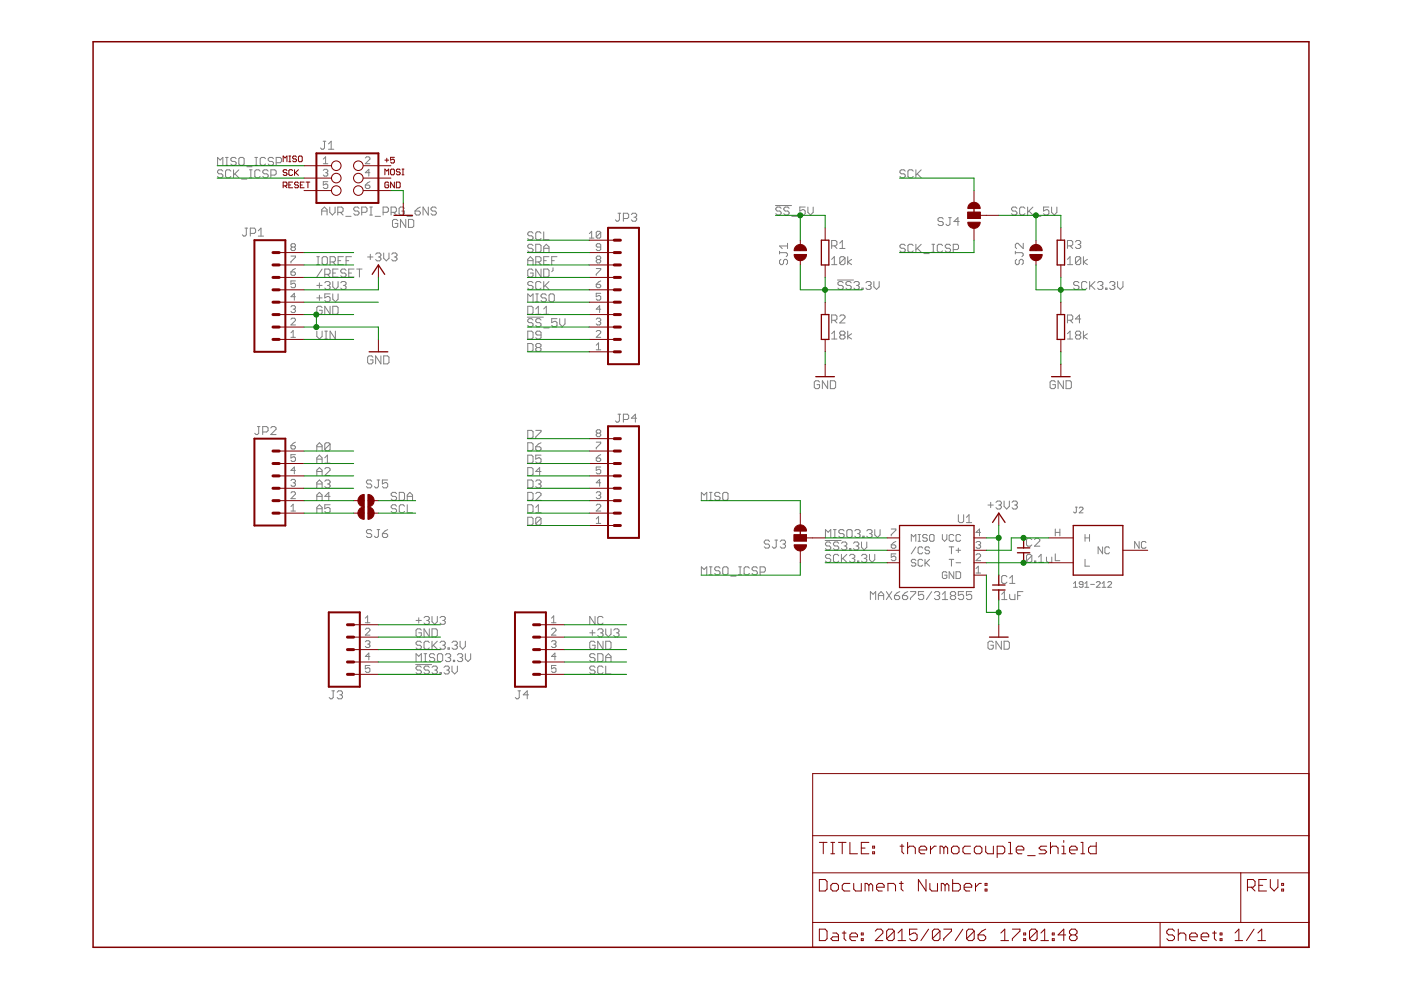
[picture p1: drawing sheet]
<svg xmlns="http://www.w3.org/2000/svg" width="297mm" height="210mm" viewBox="0 0 297 210" stroke-linecap="round" stroke-linejoin="round" font-family="sans-serif">
<g fill="none" stroke="#808080" stroke-width=".21">
<path d="M46.1 35.1v-1.7l.6 .5 .6-.5v1.7M47.3 36.3l-.3-.3h-.6l-.3 .3v.3l.3 .3h.6l.3 .2v.3l-.3 .3h-.6l-.3-.3M47.8 35.1h.6M47.8 33.4h.6M48.1 33.4v1.7M48.9 36.3l-.3-.3h-.5l-.3 .3v1.1l.3 .3h.5l.3-.3M49.5 36v1.7M49.8 36.9l.8 .8M50.1 33.7l-.3-.3h-.6l-.3 .3v.2l.3 .3h.6l.3 .3v.3l-.3 .3h-.6l-.3-.3M50.6 33.7l.3-.3h.6l.3 .3v1.1l-.3 .3h-.6l-.3-.3zM50.6 36l-1.1 1.1M51.2 38h1.1"/>
<path d="M52.3 35.3h1.2M52.9 36h.6M52.9 37.7h.6M53.2 36v1.7M54 35.1h.6M54 33.4h.6M54.3 33.4v1.7M55.1 36.3l-.2-.3h-.6l-.3 .3v1.1l.3 .3h.6l.2-.3M56.3 33.7l-.3-.3h-.6l-.2 .3v1.1l.2 .3h.6l.3-.3M56.9 36.3l-.3-.3h-.6l-.3 .3v.3l.3 .3h.6l.3 .2v.3l-.3 .3h-.6l-.3-.3M57.4 37.1h.9l.3-.2v-.6l-.3-.3h-.9v1.7M58 33.7l-.3-.3h-.6l-.2 .3v.2l.2 .3h.6l.3 .3v.3l-.3 .3h-.6l-.2-.3"/>
<path d="M58.6 34.5h.8l.3-.3v-.5l-.3-.3h-.8v1.7M68.5 30h.6M68.5 33.7l.5-.4v1.4M68.5 34.7h1M68.5 36.1l.3-.2h.5l.2 .2-.2 .5M68.8 30v1.4l-.3 .2h-.3l-.2-.2M69 36.6h.3M69.3 36.6l.2 .3v.2l-.2 .2h-.5l-.3-.2M69.5 38.5h-1v.7l.5-.2 .5 .2v.5l-.2 .3h-.5l-.3-.3M69.6 31.6h1.2M69.6 30.5l.6-.5v1.6M77.5 33.5l.2-.2h.5l.2 .2v.2l-.9 1h.9"/>
<path d="M77.5 39.2h.7l.2 .3v.2l-.2 .3h-.5l-.2-.3zM78.4 36.6h-.9l.7-.7v1.4M78.4 38.5l-.9 .7M191.9 36.3l-.2-.3h-.6l-.3 .3v.3l.3 .3h.6l.2 .2v.3l-.2 .3h-.6l-.3-.3M193.6 36.3l-.3-.3h-.5l-.3 .3v1.1l.3 .3h.5l.3-.3M194.2 36v1.7M194.5 36.9l.8 .8M195.3 36l-1.1 1.1M52 48.4h.5M52.2 48.4v1.4l-.2 .3h-.3l-.3-.3M53.1 49.5h.8l.3-.3v-.6l-.3-.2h-.8v1.7M54.8 50.1h1.1"/>
<path d="M54.8 48.9l.5-.5v1.7M61.7 54.3h.9v.2l-.9 1v.3M61.7 57.7h.7l.2 .2v.2l-.2 .3h-.5l-.2-.3zM61.9 52.4l-.2-.2 .2-.5h.5l.2 .2-.2 .5M61.9 52.4l-.2 .2 .2 .5h.5l.2-.2-.2-.5M61.9 52.4h.5M62.6 59.6h-.9v.7l.5-.3h.2l.2 .3v.5l-.2 .2h-.5l-.2-.2M62.6 56.9l-.4 .3-.5 .5M67.2 56.1h.5M67.2 54.4h.5M67.4 54.4v1.7M67.7 60v1.1"/>
<path d="M68.2 45.6v-1.2l.6-.5 .5 .5v1.2M68.2 44.7h1.1M68.3 54.7l.3-.3h.5l.3 .3v1.1l-.3 .3h-.5l-.3-.3zM68.3 57l-1.1 1.7M68.9 58.2h.8l.3-.3v-.6l-.3-.3h-.8v1.7M68.9 60l.2-.3h.6l.3 .3v.2l-.3 .3M69.4 58.2l.6 .5M69.9 43.9v1.1l.6 .6 .5-.6v-1.1M70 55.5h.8l.3-.2v-.6l-.3-.3h-.8v1.7M70.6 59.7v1.1l.5 .6 .6-.6v-1.1M70.6 57.9h.5M70.6 55.5l.5 .6"/>
<path d="M71.6 45h.8l.3-.3v-.5l-.3-.3h-.8v1.7M71.7 55.3h.5M71.7 57h-1.1v1.7h1.1M72.2 45l.5 .6M72.2 60l.3-.3h.6l.3 .3v.2l-.3 .3M72.8 54.4h-1.1v1.7h1.1M73.3 45.9h1.1M73.4 55.3h.5M73.4 57.3l-.3-.3h-.6l-.3 .3v.3l.3 .3h.6l.3 .3v.3l-.3 .2h-.6l-.3-.2M73.9 57.9h.6M74.5 54.4h-1.1v1.7M75.1 57h-1.2v1.7h1.2"/>
<path d="M75.6 57h1.2M76.1 44.2l-.3-.3h-.5l-.3 .3v.2l.3 .3h.5l.3 .3v.3l-.3 .3h-.5l-.3-.3M76.2 57v1.7M76.7 45h.8l.3-.3v-.5l-.3-.3h-.8v1.7M77.9 54.5h1.2M78.4 43.9h.6M78.4 45.6h.6M78.5 53.9v1.1M78.7 43.9v1.7M79.5 45.9h1.2M79.6 53.9l.3-.3h.6l.3 .3v.3l-.3 .3M80.2 54.5h.3"/>
<path d="M80.5 54.5l.3 .3v.2l-.3 .3h-.6l-.3-.3M81.2 45h.8l.3-.3v-.5l-.3-.3h-.8v1.7M81.4 53.6v1.2l.5 .5 .6-.5v-1.2M82.9 45h.9l.2-.3v-.5l-.2-.3h-.9v1.7M83 53.9l.3-.3h.6l.3 .3v.3l-.3 .3M83.5 45l.5 .6M83.6 54.5h.3M83.9 54.5l.3 .3v.2l-.3 .3h-.6l-.3-.3M84.3 46.8l-.2-.3h-.6l-.3 .3v1.1l.3 .3h.6l.2-.3v-.5h-.5M85.7 44.2l-.2-.3h-.6l-.3 .3v1.1l.3 .3h.6l.2-.3v-.6h-.5M86 46.5v1.7l-1.1-1.7v1.7M86.3 45.9h1.1"/>
<path d="M86.6 46.5h.8l.3 .3v1.1l-.3 .3h-.8zM88 44.7h.8l.3 .3v.3l-.3 .3h-.5l-.3-.3zM89.1 43.9l-.5 .3-.6 .5M90.8 43.9v1.7l-1.1-1.7v1.7M92.5 44.2l-.3-.3h-.5l-.3 .3v.2l.3 .3h.5l.3 .3v.3l-.3 .3h-.5l-.3-.3M111.9 55.3h1.1M111.9 56.1v-1.1l.5-.6 .6 .6v1.1M113 57.3l-.3-.3h-.5l-.3 .3v1.2l.3 .2h.5l.3-.2v-.6h-.6M113 49.4l-.3-.3h-.5l-.3 .3v.3l.3 .3h.5l.3 .3v.3l-.3 .2h-.5l-.3-.2M113 52.1l-.3-.3h-.5l-.3 .3v.2l.3 .3h.5l.3 .3v.3l-.3 .3h-.5l-.3-.3M113 60l-.3-.3h-.5l-.3 .3v.2l.3 .3h.5l.3 .3v.3l-.3 .3h-.5l-.3-.3M113.6 55.5h.8l.3-.2v-.6l-.3-.3h-.8v1.7"/>
<path d="M113.6 51.8h.8l.3 .3v1.1l-.3 .3h-.8zM114.1 55.5l.6 .6M114.7 49.4l-.3-.3h-.5l-.3 .3v1.2l.3 .2h.5l.3-.2M114.7 57v1.7l-1.1-1.7v1.7M114.7 60l-.3-.3h-.5l-.3 .3v1.1l.3 .3h.5l.3-.3M115.3 55.3h.5M115.3 57h.8l.3 .3v1.2l-.3 .2h-.8zM115.3 49.1v1.7h1.1M115.3 53.5v-1.2l.5-.5 .6 .5v1.2M115.3 59.7v1.7M115.3 52.6h1.1M116.4 54.4h-1.1v1.7h1.1"/>
<path d="M116.4 59.7l-1.1 1.1M117 55.3h.5M117.2 56.8v.5l-.2 .3M118.1 54.4h-1.1v1.7M125 49.5l.4-.5v1.5M125 50.5h.9M126.4 56.9h1v.3l-1 .9v.3M126.6 55l-.2-.2 .2-.5h.5l.3 .2-.3 .5M126.6 55l-.2 .3 .2 .5h.5l.3-.3-.3-.5M126.6 55h.5M127.4 52.4h-.8l-.2-.2 .2-.5h.5l.3 .2v1l-.3 .2h-.5l-.2-.2M127.4 49.3v.9l-.3 .3h-.5l-.2-.3"/>
<path d="M127.4 49.3l-.3-.3h-.5l-.2 .3v.9M127.4 59.6l-1 .7M127.4 49.3l-1 .9M131 45.2h.6M131.3 45.2v1.4l-.3 .3h-.2l-.3-.3M132.2 46.3h.8l.3-.2v-.6l-.3-.3h-.8v1.7M133.9 45.5l.2-.3h.6l.3 .3v.3l-.3 .3M134.4 46.1h.3M134.7 46.1l.3 .2v.3l-.3 .3h-.6l-.2-.3M164.4 43.6h3.4M165.3 53.3v.5M165.3 53.6h1.4l.3 .2v.3l-.3 .3"/>
<path d="M165.6 55l-.3 .3v.5l.3 .3h.2l.3-.3v-.5l.3-.3h.3l.3 .3v.5l-.3 .3M165.6 44.2l-.3-.3h-.5l-.3 .3v.2l.3 .3h.5l.3 .3v.3l-.3 .3h-.5l-.3-.3M167 52.2h-1.7l.5 .5M167 51.6v1.1M167.3 44.2l-.3-.3h-.5l-.3 .3v.2l.3 .3h.5l.3 .3v.3l-.3 .3h-.5l-.3-.3M167.9 45.9h1.1M170.7 43.9h-1.1v.8l.8-.3 .3 .3v.6l-.3 .3h-.5l-.3-.3M171.3 43.9v1.1l.5 .6 .6-.6v-1.1M176.3 55l.6-.6v1.7M176.3 56.1h1.1M176.3 52.1h.9l.2-.3v-.5l-.2-.3h-.9v1.7M176.9 52.1l.5 .6"/>
<path d="M177.6 59.4h3.4M178 51.6l.6-.6v1.7M178 52.7h1.2M178.8 60l-.3-.3h-.6l-.2 .3v.2l.2 .3h.6l.3 .3v.3l-.3 .3h-.6l-.2-.3M179.2 54.7v1.1l-.3 .3h-.6l-.3-.3M179.2 54.7l-.3-.3h-.6l-.3 .3v1.1M179.2 54.7l-1.2 1.1M179.7 54.4v1.7M180.5 60l-.3-.3h-.6l-.2 .3v.2l.2 .3h.6l.3 .3v.3l-.3 .3h-.6l-.2-.3M180.6 55l-.9 .5 .9 .6M181 60l.3-.3h.6l.3 .3v.2l-.3 .3M183.6 60l.3-.3h.5l.3 .3v.2l-.3 .3"/>
<path d="M185.3 59.7v1.1l.6 .6 .5-.6v-1.1M191.9 52.1l-.2-.3h-.6l-.3 .3v.2l.3 .3h.6l.2 .3v.3l-.2 .3h-.6l-.3-.3M193.6 52.1l-.3-.3h-.5l-.3 .3v1.1l.3 .3h.5l.3-.3M194.2 51.8v1.7M194.5 52.6l.8 .9M195.3 51.8l-1.1 1.1M195.9 53.8h1.1M197.6 51.8h.5M197.6 53.5h.5M197.9 51.8v1.7M199.8 52.1l-.2-.3h-.6l-.3 .3v1.1l.3 .3h.6l.2-.3M200 46.4l-.3-.3h-.6l-.2 .3v.3l.2 .3h.6l.3 .3v.2l-.3 .3h-.6l-.2-.3"/>
<path d="M201.1 46.1h.6M201.4 46.1v1.4l-.3 .3h-.3l-.2-.3M201.5 52.1l-.2-.3h-.6l-.3 .3v.2l.3 .3h.6l.2 .3v.3l-.2 .3h-.6l-.3-.3M202.1 52.9h.9l.2-.3v-.5l-.2-.3h-.9v1.7M203.4 47h-1.1l.8-.9v1.7M215.3 53.6h1.4l.2 .2v.3l-.2 .3M215.3 53.3v.5M215.5 55l-.2 .3v.5l.2 .3h.3l.3-.3v-.5l.3-.3h.3l.2 .3v.5l-.2 .3M215.6 44.2l-.3-.3h-.5l-.3 .3v.2l.3 .3h.5l.3 .3v.3l-.3 .3h-.5l-.3-.3M216.9 51.6v1.1l-1.1-1.1h-.3l-.2 .3v.5l.2 .3M217.3 44.2l-.3-.3h-.5l-.3 .3v1.1l.3 .3h.5l.3-.3M217.9 43.9v1.7"/>
<path d="M218.2 44.7l.8 .9M219 43.9l-1.1 1.1M219.6 45.9h1.1M222.4 43.9h-1.1v.8l.5-.3h.3l.3 .3v.6l-.3 .3h-.6l-.2-.3M223 43.9v1.1l.5 .6 .6-.6v-1.1M226.3 56.1h1.1M226.3 55l.6-.6v1.7M226.3 52.1h.9l.2-.3v-.5l-.2-.3h-.9v1.7M226.9 52.1l.5 .6M228 51.3l.3-.3h.6l.2 .3v.3l-.2 .2M228.6 51.8h.3M228.8 60l-.3-.3h-.6l-.3 .3v.2l.3 .3h.6l.3 .3v.3l-.3 .3h-.6l-.3-.3"/>
<path d="M228.9 51.8l.2 .3v.3l-.2 .3h-.6l-.3-.3M229.1 54.7l-.2-.3h-.6l-.3 .3v1.1M229.1 54.7v1.1l-.2 .3h-.6l-.3-.3M229.1 54.7l-1.1 1.1M229.7 54.4v1.7M230.4 60l-.2-.3h-.6l-.3 .3v1.1l.3 .3h.6l.2-.3M230.6 55l-.9 .5 .9 .6M231 59.7v1.7M232.1 59.7l-1.1 1.1M232.7 60l.3-.3h.6l.2 .3v.2l-.2 .3M235.3 60l.2-.3h.6l.3 .3v.2l-.3 .3M236.9 59.7v1.1l.6 .6 .6-.6v-1.1"/>
<path d="M61.7 70.6l.5-.5v1.4M61.7 71.5h.9M61.7 67.7l.2-.2h.5l.2 .2v.2l-.9 1h.9M61.7 65.1l.2-.3h.5l.2 .3-.2 .5M62.2 65.6h.2M62.4 65.6l.2 .2-.2 .5h-.5l-.2-.3M62.6 62.9h-.9l.7-.7v1.4M67.2 70.2v1.1l.5 .6 .6-.6v-1.1M67.2 60.5h1.1M67.2 63.2h1.1M67.7 62.6v1.1M68.3 65.2l-.3-.3h-.6l-.2 .3v1.1l.2 .3h.6l.3-.3v-.5h-.6"/>
<path d="M68.9 71.9h.5M68.9 70.2h.5M69.1 70.2v1.7M69.4 60.5h.3M69.7 60.5l.3 .3v.3l-.3 .3h-.6l-.2-.3M70 62.3h-1.1v.9l.5-.3h.3l.3 .3v.5l-.3 .3h-.6l-.2-.3M70 64.9v1.7l-1.1-1.7v1.7M70.6 62.3v1.1l.5 .6 .6-.6v-1.1M70.6 64.9h.8l.3 .3v1.1l-.3 .3h-.8zM71.1 70.2v1.7l-1.1-1.7v1.7M72.8 60.5h.3M73.1 60.5l.3 .3v.3l-.3 .3h-.6l-.3-.3"/>
<path d="M79.1 75.7l-.3-.2h-.6l-.3 .2v1.2l.3 .3h.6l.3-.3v-.6h-.6M80.8 75.5v1.7l-1.2-1.7v1.7M81.4 75.5h.8l.3 .2v1.2l-.3 .3h-.8zM111.8 67.2h3.4M111.9 70.2h.8l.3 .3v1.1l-.3 .3h-.8zM111.9 64.9h.8l.3 .3v1.1l-.3 .3h-.8zM111.9 64v-1.7l.5 .6 .6-.6v1.7M111.9 72.8h.8l.3 .3v1.1l-.3 .3h-.8zM113 67.9l-.3-.3h-.5l-.3 .3v.2l.3 .3h.5l.3 .3v.3l-.3 .3h-.5l-.3-.3M113.6 66.6h1.1M113.6 65.5l.5-.6v1.7M113.6 64h.5"/>
<path d="M113.6 62.3h.5M113.9 73.7l-.3-.3v-.3l.3-.3h.5l.3 .3v.3l-.3 .3M113.9 73.7l-.3 .3v.2l.3 .3h.5l.3-.3v-.2l-.3-.3M113.9 73.7h.5M113.9 62.3v1.7M114.7 71h-.8l-.3-.2v-.3l.3-.3h.5l.3 .3v1.1l-.3 .3h-.5l-.3-.3M114.7 67.9l-.3-.3h-.5l-.3 .3v.2l.3 .3h.5l.3 .3v.3l-.3 .3h-.5l-.3-.3M115.3 66.6h1.1M115.3 65.5l.5-.6v1.7M115.3 69.5h1.1M115.6 60.5l.8 .9M115.8 62.6l-.2-.3h-.6l-.3 .3v.3l.3 .3h.6l.2 .2v.3l-.2 .3h-.6l-.3-.3"/>
<path d="M116.7 62.3h.5l.3 .3v1.1l-.3 .3h-.5l-.3-.3v-1.1zM118.1 67.6h-1.1v.8l.5-.3h.3l.3 .3v.6l-.3 .3h-.6l-.2-.3M118.7 67.6v1.1l.5 .6 .6-.6v-1.1M126.4 70.3l.2-.2h.5l.3 .2v.3l-1 .9h1M126.4 67.7l.2-.2h.5l.3 .2v.2l-.3 .3M126.4 60.3h.7l.3 .5-.3 .2h-.5l-.2-.2zM126.4 73.2l.5-.5v1.5M126.4 74.2h1M126.9 68.2h.2M127.1 68.2l.3 .2v.3l-.3 .2h-.5l-.2-.2M127.4 65.6h-1l.7-.8v1.5M127.4 62.2h-1v.7l.5-.2 .5 .2v.5l-.3 .2h-.5l-.2-.2"/>
<path d="M176.3 70.8l.6-.6v1.7M176.3 71.9h1.1M176.3 67.9h.9l.2-.3v-.5l-.2-.3h-.9v1.7M176.9 67.9l.5 .6M178 67.1l.3-.3h.6l.3 .3v.3l-1.2 1.1h1.2M178.3 71l-.3-.2v-.3l.3-.3h.6l.3 .3v.3l-.3 .2M178.3 71l-.3 .3v.3l.3 .3h.6l.3-.3v-.3l-.3-.3M178.3 71h.6M179.7 70.2v1.7M180.6 70.8l-.9 .5 .9 .6M181.6 60.5h.3M181.9 60.5l.3 .3v.3l-.3 .3h-.6l-.3-.3"/>
<path d="M182.7 61.1h.3v.3h-.3zM184.1 60.5h.3M184.4 60.5l.3 .3v.3l-.3 .3h-.5l-.3-.3M226.3 71.9h1.1M226.3 70.8l.6-.6v1.7M226.3 67.9h.9l.2-.3v-.5l-.2-.3h-.9v1.7M226.9 67.9l.5 .6M228.3 71l-.3-.2v-.3l.3-.3h.6l.2 .3v.3l-.2 .2M228.3 71l-.3 .3v.3l.3 .3h.6l.2-.3v-.3l-.2-.3M228.3 71h.6M229.1 67.6h-1.1l.9-.8v1.7M229.7 70.2v1.7"/>
<path d="M230.6 70.8l-.9 .5 .9 .6M231.3 60.5l.8 .9M233.3 60.5h.3M233.6 60.5l.2 .3v.3l-.2 .3h-.6l-.3-.3M234.4 61.1h.3v.3h-.3zM235.8 60.5h.3M236.1 60.5l.3 .3v.3l-.3 .3h-.6l-.2-.3M54.6 90.4h.5M54.8 90.4v1.5l-.2 .2h-.3l-.3-.2M55.7 91.6h.8l.3-.3v-.6l-.3-.3h-.8v1.7M57.4 90.7l.3-.3h.5l.3 .3v.3l-1.1 1.1h1.1M61.7 94.5h.7l.2 .5-.2 .2h-.5l-.2-.2z"/>
<path d="M62.6 96.4h-.9v.7l.5-.2h.2l.2 .2v.5l-.2 .2h-.5l-.2-.2M62.6 99.7h-.9l.7-.7v1.5M62.6 93.7l-.9 .8M67.2 95.6v-1.2l.5-.5 .6 .5v1.2M67.2 98.2v-1.1l.5-.6 .6 .6v1.1M67.2 94.7h1.1M67.2 97.3h1.1M67.2 100h1.1M68.9 99.4l.2-.3h.6l.3 .3v.3l-1.1 1.1h1.1M68.9 97.1l.5-.6v1.7M68.9 98.2h1.1M70 94.1l-.3-.2h-.6l-.2 .2v1.2"/>
<path d="M70 94.1v1.2l-.3 .3h-.6l-.2-.3M70 94.1l-1.1 1.2M111.9 93.9h.8l.3 .2v1.2l-.3 .3h-.8zM111.9 96.5h.8l.3 .3v1.1l-.3 .3h-.8zM111.9 99.1h.8l.3 .3v1.1l-.3 .3h-.8zM111.9 91.2h.8l.3 .3v1.1l-.3 .3h-.8zM113.6 94.7h.8l.3 .3v.3l-.3 .3h-.5l-.3-.3zM113.6 91.2h1.1v.3l-1.1 1.1v.3M114.7 96.5h-1.1v.8l.5-.2h.3l.3 .2v.6l-.3 .3h-.5l-.3-.3M114.7 100h-1.1l.8-.9v1.7M114.7 93.9l-.6 .2-.5 .6M126.4 97.1h.7l.3 .2v.3l-.3 .2h-.5l-.2-.2z"/>
<path d="M126.4 93.7h1v.3l-1 1v.2M126.6 91.8l-.2-.2 .2-.5h.5l.3 .3-.3 .4M126.6 91.8l-.2 .3 .2 .5h.5l.3-.3-.3-.5M126.6 91.8h.5M127.4 99h-1v.7l.5-.2 .5 .2v.5l-.3 .3h-.5l-.2-.3M127.4 96.4l-1 .7M131 87.8h.6M131.3 87.8v1.4l-.3 .3h-.2l-.3-.3M132.2 88.9h.8l.3-.2v-.6l-.3-.3h-.8v1.7M135 88.7h-1.1l.8-.9v1.7M173.8 81l-.3-.3h-.6l-.3 .3v1.1l.3 .3h.6l.3-.3v-.5h-.6M175.5 80.7v1.7l-1.1-1.7v1.7"/>
<path d="M176.1 80.7h.8l.3 .3v1.1l-.3 .3h-.8zM223.8 81l-.3-.3h-.6l-.3 .3v1.1l.3 .3h.6l.3-.3v-.5h-.6M225.5 80.7v1.7l-1.2-1.7v1.7M226 80.7h.9l.2 .3v1.1l-.2 .3h-.9zM61.7 107.4l.5-.5v1.5M61.7 101.9l.2-.3h.5l.2 .3-.2 .5M61.7 104.5l.2-.2h.5l.2 .2v.3l-.9 .9h.9M61.7 108.4h.9M62.2 102.4h.2M62.4 102.4l.2 .2-.2 .5h-.5l-.2-.3M67.2 102.6h1.1M67.2 100.8v-1.1l.5-.6 .6 .6v1.1"/>
<path d="M67.2 103.4v-1.1l.5-.5 .6 .5v1.1M67.2 106.1v-1.1l.5-.6 .6 .6v1.1M67.2 108.7v-1.1l.5-.6 .6 .6v1.1M67.2 105.2h1.1M67.2 107.9h1.1M68.9 102l.2-.2h.6l.3 .2v.3l-.3 .3M69.4 102.6h.3M69.7 102.6l.3 .3v.3l-.3 .2h-.6l-.2-.2M70 107h-1.1v.9l.5-.3h.3l.3 .3v.5l-.3 .3h-.6l-.2-.3M70 105.2h-1.1l.8-.8v1.7M78.8 102l-.3-.2h-.5l-.3 .2v.3l.3 .3h.5l.3 .3v.3l-.3 .2h-.5l-.3-.2M78.8 112.6l-.3-.3h-.5l-.3 .3v.2l.3 .3h.5l.3 .3v.3l-.3 .3h-.5l-.3-.3"/>
<path d="M80 101.8h.5M80 112.3h.5M80.2 101.8v1.4l-.2 .2h-.3l-.3-.2M80.2 112.3v1.4l-.2 .3h-.3l-.3-.3M81.1 113.1h.8l.3 .3v.3l-.3 .3h-.5l-.3-.3zM82.2 101.8h-1.1v.8l.5-.3h.3l.3 .3v.6l-.3 .2h-.5l-.3-.2M82.2 112.3l-.6 .3-.5 .5M84.1 107.3l-.3-.3h-.6l-.3 .3v.3l.3 .3h.6l.3 .2v.3l-.3 .3h-.6l-.3-.3M84.1 104.7l-.3-.3h-.6l-.3 .3v.3l.3 .2h.6l.3 .3v.3l-.3 .3h-.6l-.3-.3M84.7 104.4h.8l.3 .3v1.1l-.3 .3h-.8zM85.8 107.3l-.3-.3h-.6l-.2 .3v1.1l.2 .3h.6l.3-.3M86.3 107v1.7h1.2"/>
<path d="M86.3 105.2h1.2M86.3 106.1v-1.1l.6-.6 .6 .6v1.1M111.9 107h.8l.3 .3v1.1l-.3 .3h-.8zM111.9 101.8h.8l.3 .2v1.2l-.3 .2h-.8zM111.9 104.4h.8l.3 .3v1.1l-.3 .3h-.8zM111.9 109.7h.8l.3 .2v1.2l-.3 .2h-.8zM113.6 108.7h1.1M113.6 102l.3-.2h.5l.3 .2v.3l-.3 .3M113.6 104.7l.3-.3h.5l.3 .3v.3l-1.1 1.1h1.1M113.6 107.6l.5-.6v1.7M114.1 102.6h.3M114.4 102.6l.3 .3v.3l-.3 .2h-.5l-.3-.2"/>
<path d="M114.7 109.9l-.3-.2h-.5l-.3 .2v1.2M114.7 109.9v1.2l-.3 .2h-.5l-.3-.2M114.7 109.9l-1.1 1.2M126.4 107.1l.2-.2h.5l.3 .2v.3l-1 1h1M126.4 104.5l.2-.2h.5l.3 .2-.3 .5M126.4 110l.5-.5v1.5M126.4 111h1M126.9 105h.2M127.1 105l.3 .2-.3 .5h-.5l-.2-.2M127.4 102.4h-1l.7-.8v1.5M148.7 106.1v-1.7l.6 .6 .5-.6v1.7M150.4 106.1h.6"/>
<path d="M150.4 104.4h.6M150.7 104.4v1.7M152.7 104.7l-.3-.3h-.6l-.3 .3v.3l.3 .2h.6l.3 .3v.3l-.3 .3h-.6l-.3-.3M153.2 104.7l.3-.3h.6l.3 .3v1.1l-.3 .3h-.6l-.3-.3zM163.2 114.8l-.3-.3h-.6l-.3 .3v.3l.3 .3h.6l.3 .3v.2l-.3 .3h-.6l-.3-.3M164.3 114.5h.6M164.6 114.5v1.4l-.3 .3h-.3l-.3-.3M165.4 114.8l.3-.3h.6l.2 .3v.3l-.2 .3M166 115.4h.3M166.3 115.4l.2 .3v.2l-.2 .3h-.6l-.3-.3M174.9 114.6h3.4M175 114v-1.7l.6 .5 .5-.5v1.7"/>
<path d="M176.1 117.8l-.2-.3h-.6l-.3 .3v.3l.3 .3h.6l.2 .3v.3l-.2 .2h-.6l-.3-.2M176.1 115.2l-.2-.3h-.6l-.3 .3v.3l.3 .3h.6l.2 .2v.3l-.2 .3h-.6l-.3-.3M176.7 112.3h.6M176.7 114h.6M177 112.3v1.7M177.8 117.8l-.2-.3h-.6l-.3 .3v1.2l.3 .2h.6l.2-.2M177.8 115.2l-.2-.3h-.6l-.3 .3v.3l.3 .3h.6l.2 .2v.3l-.2 .3h-.6l-.3-.3M178.4 115.2l.3-.3h.5l.3 .3v.3l-.3 .3M178.4 117.5v1.7M178.7 118.4l.8 .8M179 112.6l-.3-.3h-.6l-.3 .3v.2l.3 .3h.6l.3 .3v.3l-.3 .3h-.6l-.3-.3M179 115.8h.2"/>
<path d="M179.2 115.8l.3 .2v.3l-.3 .3h-.5l-.3-.3M179.5 117.5l-1.1 1.2M179.8 112.3h.6l.3 .3v1.1l-.3 .3h-.6l-.3-.3v-1.1zM180.1 117.8l.3-.3h.5l.3 .3v.3l-.3 .3M180.1 116.3h.3v.3h-.3zM180.7 118.4h.2M180.9 118.4l.3 .3v.3l-.3 .2h-.5l-.3-.2M181 115.2l.2-.3h.6l.3 .3v.3l-.3 .3M181.2 112.6l.3-.3h.6l.3 .3v.2l-.3 .3M181.5 115.8h.3M181.8 115.8l.3 .2v.3l-.3 .3h-.6l-.2-.3M181.8 119h.3v.2h-.3z"/>
<path d="M181.8 113.1h.3M182.1 113.1l.3 .3v.3l-.3 .3h-.6l-.3-.3M182.7 117.8l.2-.3h.6l.3 .3v.3l-.3 .3M182.7 114.9v1.1l.5 .6 .6-.6v-1.1M182.9 113.7h.3v.3h-.3zM183.2 118.4h.3M183.5 118.4l.3 .3v.3l-.3 .2h-.6l-.2-.2M183.8 112.6l.3-.3h.5l.3 .3v.2l-.3 .3M184.3 113.1h.3M184.3 117.5v1.2l.6 .5 .6-.5v-1.2M184.6 113.1l.3 .3v.3l-.3 .3h-.5l-.3-.3M185.5 112.3v1.1l.5 .6 .6-.6v-1.1"/>
<path d="M189 115.5h.7l.2 .3v.2l-.2 .2h-.5l-.2-.2zM189 112.2h.9v.2l-.9 1v.2M189.9 117.4h-.9v.8l.4-.3 .5 .3v.4l-.2 .3h-.5l-.2-.3M189.9 114.8l-.9 .7M193.2 114.8v-1.5l.5 .5 .5-.5v1.5M194.2 118.8l-.3-.2h-.5l-.2 .2 .2 .5h.5l.3 .2v.3l-.3 .2h-.5l-.2-.2M194.2 116l-1 1.4M194.7 114.8h.4M194.7 113.3h.4M194.9 113.3v1.5M195.6 118.8l-.2-.2h-.5l-.2 .2v1l.2 .2h.5l.2-.2M195.6 116.2l-.2-.2h-.5l-.2 .2v1l.2 .2h.5l.2-.2"/>
<path d="M196.1 118.6v1.4M196.3 119.3l.8 .7M196.6 113.6l-.3-.3h-.4l-.3 .3v.2l.3 .2h.4l.3 .3v.2l-.3 .3h-.4l-.3-.3M197.1 116.2l-.3-.2h-.5l-.2 .4 .2 .3h.5l.3 .2v.3l-.3 .2h-.5l-.2-.2M197.1 113.6l.2-.3h.5l.2 .3v.9l-.2 .3h-.5l-.2-.3zM197.1 118.6l-1 .9M199.8 113.3v1l.5 .5 .5-.5v-1M201.2 116h1M201.2 118.6h1M201.7 116v1.4M201.7 118.6v1.4M202.2 113.6l-.2-.3h-.5l-.3 .3v.9l.3 .3h.5l.2-.3"/>
<path d="M202.7 116.7h1M202.7 119.3h1M203.2 109.1v1.4l.3 .3h.5l.3-.3v-1.4M203.2 116.2v1M203.7 113.6l-.3-.3h-.5l-.2 .3v.9l.2 .3h.5l.3-.3M204.9 110.8h1.1M204.9 109.7l.6-.6v1.7M206.9 115l.3-.2h.5l.2 .2-.2 .5M206.9 117.7l.3-.3h.5l.2 .3v.2l-1 1h1M207.4 115.5h.3M207.7 115.5l.2 .3v.2l-.2 .2h-.5l-.3-.2M207.9 112.9h-1l.8-.7v1.4"/>
<path d="M209.5 107.1h1.1M210 106.5v1.1M211.2 106.5l.3-.3h.5l.3 .3v.3l-.3 .3M211.7 107.1h.3M212 107.1l.3 .3v.2l-.3 .3h-.5l-.3-.3M212.9 106.2v1.2l.5 .5 .6-.5v-1.2M214.6 106.5l.2-.3h.6l.3 .3v.3l-.3 .3M215.1 107.1h.3M215.4 107.1l.3 .3v.2l-.3 .3h-.6l-.2-.3M218.8 114.4l-.3-.3h-.6l-.3 .3v1.1l.3 .3h.6l.3-.3M218.8 117.8l-.3-.3h-.6l-.3 .3v1.2M218.8 117.8v1.2l-.3 .2h-.6l-.3-.2"/>
<path d="M218.8 117.8l-1.2 1.2M219.3 119h.3v.2h-.3zM219.3 114.4l.3-.3h.6l.3 .3v.3l-1.2 1.1h1.2M220.2 119.2h1.1M220.2 118.1l.5-.6v1.7M221.9 118.1v.9l.3 .2h.8v-1.1M223.7 112.2v1.4M223.7 117.4v1.5h1M223.7 112.9h1M224.7 112.2v1.4M228 107.5h.4M228.2 107.5v1l-.2 .2-.4-.2"/>
<path d="M228.8 107.7l.2-.2h.4l.2 .2v.2l-.8 .8h.8M230 113.3v1.5M230 118.6v1.4h1M230 114h1M231 113.3v1.5M233.8 116v1.4l-1-1.4v1.4M235.2 116.2l-.2-.2h-.5l-.2 .2v1l.2 .2h.5l.2-.2M241.5 114.8v1.4l-.9-1.4v1.4M243 115l-.3-.2h-.4l-.3 .2v1l.3 .2h.4l.3-.2M77.5 131.1l.4-.5v1.4M77.5 133.5l.2-.3h.5l.2 .3v.2l-.9 1h.9M77.5 136.1l.2-.3h.5l.2 .3-.2 .5"/>
<path d="M77.5 132h.9M77.9 136.6h.3M78.2 136.6l.2 .2v.3l-.2 .2h-.5l-.2-.2M78.4 139.2h-.9l.7-.7v1.4M88.2 131.6h1.1M88.8 131v1.1M89.3 136.2l-.2-.2h-.6l-.3 .2v.3l.3 .3h.6l.2 .3v.3l-.2 .2h-.6l-.3-.2M89.3 133.6l-.2-.3h-.6l-.3 .3v1.1l.3 .3h.6l.2-.3v-.5h-.5M89.9 131l.3-.3h.5l.3 .3v.3l-.3 .3M89.9 138.6h.6M90.2 138.6v1.7M90.5 131.6h.2"/>
<path d="M90.7 131.6l.3 .2v.3l-.3 .3h-.5l-.3-.3M91 136.2l-.3-.2h-.5l-.3 .2v1.2l.3 .2h.5l.3-.2M91 133.3v1.7l-1.1-1.7v1.7M91.6 133.3h.8l.3 .3v1.1l-.3 .3h-.8zM91.6 130.7v1.1l.6 .6 .5-.6v-1.1M91.6 136v1.6M91.9 136.8l.8 .8M92.2 138.9l-.3-.3h-.6l-.3 .3v.2l.3 .3h.6l.3 .3v.3l-.3 .3h-.6l-.3-.3M92.7 136l-1.1 1.1M93 138.6h.6l.3 .3v1.1l-.3 .3h-.6l-.3-.3v-1.1zM93.3 136.2l.3-.2h.5l.3 .2v.3l-.3 .3M93.3 131l.3-.3h.5l.3 .3v.3l-.3 .3"/>
<path d="M93.9 136.8h.2M93.9 131.6h.2M94.1 136.8l.3 .3v.3l-.3 .2h-.5l-.3-.2M94.1 131.6l.3 .2v.3l-.3 .3h-.5l-.3-.3M94.4 138.9l.3-.3h.6l.3 .3v.2l-.3 .3M95 137.4h.3v.2h-.3zM95 139.4h.3M95.3 139.4l.3 .3v.3l-.3 .3h-.6l-.3-.3M95.8 136.2l.3-.2h.6l.3 .2v.3l-.3 .3M96.1 140h.3v.3h-.3zM96.4 136.8h.3M96.7 136.8l.3 .3v.3l-.3 .2h-.6l-.3-.2"/>
<path d="M97 138.9l.2-.3h.6l.3 .3v.2l-.3 .3M97.5 139.4h.3M97.5 136v1.1l.6 .5 .6-.5v-1.1M97.8 139.4l.3 .3v.3l-.3 .3h-.6l-.2-.3M98.7 138.6v1.1l.5 .6 .6-.6v-1.1M116.9 132h1M116.9 133.5l.3-.3h.5l.2 .3v.2l-1 1h1M116.9 136.1l.3-.3h.5l.2 .3-.2 .5M116.9 131.1l.5-.5v1.4M117.4 136.6h.3M117.7 136.6l.2 .2v.3l-.2 .2h-.5l-.3-.2M117.9 139.2h-1l.8-.7v1.4"/>
<path d="M125 134.2h1.2M125.6 133.6v1.1M126.2 136.2l-.3-.2h-.6l-.3 .2v1.2l.3 .2h.6l.3-.2v-.6h-.6M126.2 130.7v1.7l-1.2-1.7v1.7M126.2 138.9l-.3-.3h-.6l-.3 .3v.2l.3 .3h.6l.3 .3v.3l-.3 .3h-.6l-.3-.3M126.7 133.6l.3-.3h.6l.3 .3v.3l-.3 .3M126.7 138.6h.9l.3 .3v1.1l-.3 .3h-.9zM127.3 134.2h.3M127.6 134.2l.3 .3v.2l-.3 .3h-.6l-.3-.3M127.9 131l-.3-.3h-.6l-.3 .3v1.1l.3 .3h.6l.3-.3M127.9 136v1.6l-1.2-1.6v1.6M128.4 136h.9l.2 .2v1.2l-.2 .2h-.9z"/>
<path d="M128.4 133.3v1.2l.6 .5 .5-.5v-1.2M128.4 139.4h1.1M130.1 133.6l.3-.3h.6l.2 .3v.3l-.2 .3M130.7 134.2h.3M131 134.2l.2 .3v.2l-.2 .3h-.6l-.3-.3M148.7 121.9v-1.7l.6 .5 .5-.5v1.7M150.4 121.9h.6M150.4 120.2h.6M150.7 120.2v1.7M152.7 120.5l-.3-.3h-.6l-.3 .3v.2l.3 .3h.6l.3 .3v.3l-.3 .3h-.6l-.3-.3M153.2 120.5l.3-.3h.6l.3 .3v1.1l-.3 .3h-.6l-.3-.3zM154.9 122.2h1.1"/>
<path d="M156.6 121.9h.6M156.6 120.2h.6M156.9 120.2v1.7M158.9 120.5l-.3-.3h-.6l-.2 .3v1.1l.2 .3h.6l.3-.3M160.6 120.5l-.3-.3h-.6l-.2 .3v.2l.2 .3h.6l.3 .3v.3l-.3 .3h-.6l-.2-.3M161.1 121.3h.9l.3-.3v-.5l-.3-.3h-.9v1.7M184.5 127.1v-1.7l.6 .6 .6-.6v1.7M186.2 127.1v-1.1l.6-.6 .6 .6v1.1M186.2 126.3h1.2M187.9 125.4l1.2 1.7M189.1 125.4l-1.2 1.7M189.6 126.3h.9l.3 .3v.3l-.3 .2h-.6l-.3-.2z"/>
<path d="M190.8 125.4l-.6 .3-.6 .6M191.3 126.3h.9l.3 .3v.3l-.3 .2h-.6l-.3-.2zM192.5 125.4l-.6 .3-.6 .6M193 125.4h1.1v.3l-1.1 1.2v.2M195.8 125.4h-1.1v.9l.6-.3h.3l.2 .3v.6l-.2 .2h-.6l-.3-.2M197.5 125.4l-1.1 1.7M198.1 125.7l.3-.3h.6l.2 .3v.3l-.2 .3M198.7 126.3h.3M199 126.3l.2 .3v.3l-.2 .2h-.6l-.3-.2M199.8 127.1h1.1M199.8 126l.6-.6v1.7M200.8 121.5l-.3-.3h-.5l-.2 .3v.9l.2 .3h.5l.3-.3v-.5h-.5"/>
<path d="M201.8 126.3h.5M201.8 126.3l-.3 .3v.3l.3 .2h.5l.3-.2v-.3l-.3-.3M201.8 126.3l-.3-.3v-.3l.3-.3h.5l.3 .3v.3l-.3 .3M202.2 121.2v1.5l-1-1.5v1.5M202.7 121.2h.7l.3 .3v.9l-.3 .3h-.7zM204.3 125.4h-1.1v.9l.6-.3h.2l.3 .3v.6l-.3 .2h-.5l-.3-.2M206 125.4h-1.1v.9l.6-.3h.2l.3 .3v.6l-.3 .2h-.5l-.3-.2M206.9 120.5l.5-.4v1.4M206.9 121.5h1M210.6 136.2l-.3-.2h-.5l-.3 .2v1.2l.3 .2h.5l.3-.2v-.6h-.6M212.3 136v1.6l-1.1-1.6v1.6M212.4 127.1h1.1"/>
<path d="M212.4 126l.5-.6v1.7M212.9 136h.8l.3 .2v1.2l-.3 .2h-.8zM213.5 122.3l-.3-.3h-.6l-.2 .3v1.1l.2 .3h.6l.3-.3M214.1 126v.9l.2 .2h.9v-1.1M214.1 123.7h1.1M214.1 122.6l.5-.6v1.7M215.8 126.3h.5M216.9 125.4h-1.1v1.7M227.6 123.7l.4-.4v1.2M227.6 124.5h.8M229.6 123.9h-.6l-.2-.2 .2-.4h.4l.2 .2v.8l-.2 .2h-.4l-.2-.2M230 124.5h.8"/>
<path d="M230 123.7l.4-.4v1.2M231.2 123.9h.8M232.4 123.5l.2-.2h.5l.2 .2v.2l-.9 .8h.9M233.7 124.5h.8M233.7 123.7l.4-.4v1.2M234.9 123.5l.2-.2h.4l.2 .2v.2l-.8 .8h.8M70.4 146.5h.5M70.6 146.5v1.4l-.2 .3h-.3l-.3-.3M71.5 146.8l.3-.3h.5l.3 .3v.2l-.3 .3M72.1 147.3h.2M72.3 147.3l.3 .3v.3l-.3 .3h-.5l-.3-.3M78.4 141.1h-.9v.7l.4-.2h.3l.2 .2v.5l-.2 .3h-.5l-.2-.3"/>
<path d="M88.1 140.9h3.4M88.2 140.3v-1.7l.6 .5 .5-.5v1.7M89.3 141.5l-.2-.3h-.6l-.3 .3v.3l.3 .3h.6l.2 .2v.3l-.2 .3h-.6l-.3-.3M89.9 140.3h.6M91 141.5l-.3-.3h-.5l-.3 .3v.3l.3 .3h.5l.3 .2v.3l-.3 .3h-.5l-.3-.3M91.6 141.5l.3-.3h.5l.3 .3v.3l-.3 .3M92.2 142.1h.2M92.4 142.1l.3 .2v.3l-.3 .3h-.5l-.3-.3M93.3 142.6h.3v.3h-.3zM94.1 141.5l.3-.3h.6l.3 .3v.3l-.3 .3M94.7 142.1h.3M95 142.1l.3 .2v.3l-.3 .3h-.6l-.3-.3"/>
<path d="M95.8 141.2v1.1l.6 .6 .6-.6v-1.1M109.8 146.5h.6M110.1 146.5v1.4l-.3 .3h-.3l-.3-.3M112.1 147.3h-1.2l.9-.8v1.7M117.9 141.1h-1v.7l.8-.2 .2 .2v.5l-.2 .3h-.5l-.3-.3M126.2 141.5l-.3-.3h-.6l-.3 .3v.3l.3 .3h.6l.3 .2v.3l-.3 .3h-.6l-.3-.3M127.9 141.5l-.3-.3h-.6l-.3 .3v1.1l.3 .3h.6l.3-.3M128.4 140.3v-1.2l.6-.5 .5 .5v1.2M128.4 141.2v1.7h1.1"/>
</g>
<path d="M19.7 8.8h257.8v192.1h-257.8z" fill="none" stroke="#800000" stroke-width=".32"/>
<g fill="none" stroke="#800000" stroke-width=".21">
<path d="M60 34.3v-1.2l.4 .4 .4-.4v1.2M60 39.4h.6l.2-.2v-.4l-.2-.2h-.6v1.2M60.4 39.4l.4 .4M60.8 36.2l-.2-.2h-.4l-.2 .2 .2 .4h.4l.2 .2-.2 .4h-.4l-.2-.2M61.2 39.2h.4M61.2 34.3h.4M61.2 33.1h.4M61.5 33.1v1.2M62 38.6h-.8v1.2h.8M62 36.2l-.1-.2h-.4l-.3 .2v.8l.3 .2h.4l.1-.2M62.4 36v1.2M62.7 36.6l.6 .6"/>
<path d="M62.9 33.3l-.2-.2h-.4l-.3 .4 .3 .2h.4l.2 .4-.2 .2h-.4l-.3-.2M63.3 38.8l-.2-.2h-.4l-.3 .4 .3 .2h.4l.2 .4-.2 .2h-.4l-.3-.2M63.3 36l-.9 .8M63.5 33.1h.4l.2 .2v.8l-.2 .2h-.4l-.2-.2v-.8zM63.7 39.2h.4M64.5 35.1h5.8M64.5 37.8h5.8M64.5 38.6h-.8v1.2h.8M64.9 38.6h.8M65.3 38.6v1.2M77 35.1h5.9M77 37.8h5.9"/>
<path d="M81.6 37.1v-1.2l.4 .4 .4-.4v1.2M81.6 34h.8M82 33.5v.9M82.4 38.8l-.2-.2h-.4l-.2 .2v.8l.2 .2h.4l.2-.2v-.4h-.4M82.8 36l.2-.1h.4l.2 .1v.9l-.2 .2h-.4l-.2-.2zM83.6 33.4h-.8v.6l.4-.2 .4 .2v.4l-.2 .2h-.4l-.2-.2M83.6 38.6v1.2l-.8-1.2v1.2M84 38.6h.6l.2 .2v.8l-.2 .2h-.6zM84.8 36l-.2-.1h-.4l-.2 .4 .2 .1h.4l.2 .5-.2 .2h-.4l-.2-.2M85.2 35.9h.4M85.2 37.1h.4M85.4 35.9v1.2"/>
<path d="M59.2 58.8h5.3M59.2 56.2h5.3M59.2 53.6h5.3M64.5 40.4h5.8M77 40.4h5.9M80.2 56.2v2.6M85.5 43v2.7M125 58.8h5.2M125 56.2h5.2M125 53.6h5.2M125 50.9h5.2M169.7 50.9v.9"/>
<path d="M169.7 55.3v.9M174.9 48.3v2.6M174.9 56.2v2.6M205.2 45h2.6v1.3h-2.6zM206.5 40.4v2.6M206.5 48.3v2.6M207.8 45.7h4M219.7 50.9v.9M219.7 55.3v.9M224.9 48.3v2.6M224.9 56.2v2.6M59.2 72h5.3"/>
<path d="M59.2 69.3h5.3M59.2 66.7h5.3M59.2 64.1h5.3M59.2 61.4h5.3M80.2 72v2.6M125 72h5.2M125 69.3h5.2M125 66.7h5.2M125 64.1h5.2M125 61.4h5.2M125 74.6h5.2M174.9 64.1v2.6"/>
<path d="M174.9 72v2.6M174.9 77.2v2.7M224.9 64.1v2.6M224.9 72v2.6M224.9 77.2v2.7M59.2 98.3h5.3M59.2 95.6h5.3M125 98.3h5.2M125 95.6h5.2M125 93h5.2M59.2 108.8h5.3M59.2 106.2h5.3"/>
<path d="M59.2 103.5h5.3M59.2 100.9h5.3M75 108.8h.9M75 106.2h.9M79.3 108.8h.9M79.3 106.2h.9M125 108.8h5.2M125 106.2h5.2M125 103.5h5.2M125 100.9h5.2M125 111.4h5.2M168.4 113.4h2.6v1.3h-2.6z"/>
<path d="M169.7 108.8v2.6M169.7 116.7v2.6M171 114h3.9M188.1 114h2.6M188.1 119.3h2.6M188.1 116.7h2.6M206.5 114h2.6M206.5 119.3h2.6M206.5 116.7h2.6M211.8 108.8v2.6M222.3 114h5.2M222.3 119.3h5.2"/>
<path d="M238.1 116.7h5.2M75 132.5h5.2M75 135.1h5.2M75 137.7h5.2M114.4 132.5h5.3M114.4 135.1h5.3M114.4 137.7h5.3M206.5 121.9h2.6M211.8 132.5v2.6M75 140.4h5.2M75 143h5.2M114.4 140.4h5.3"/>
<path d="M114.4 143h5.3M172.3 164h105.2v36.9h-105.2zM172.3 177.2h105.2M173.7 178.6h1.7M174.5 178.6v2.4M176.2 178.6h.8M176.6 178.6v2.4M177.8 178.6h1.6M178.6 178.6v2.4M180.2 178.6v2.4h1.6M182.6 179.8h.8M184.2 178.6h-1.6v2.4h1.6"/>
<path d="M185 179.4h.4v.4h-.4zM190.8 179.4h.8M191.2 179v1.6l.4 .4M192.4 179.8l.5-.4h.8l.4 .4v1.2M192.4 178.6v2.4M197.3 179.4v1.6M198.5 179.4h-.4l-.8 .8M200.1 179.8l-.4-.4h-.4v1.6M200.1 179.8v1.2M200.1 179.8l.4-.4 .4 .4v1.2M202.1 179.4h.8l.4 .4v.8l-.4 .4h-.8l-.4-.4v-.8zM205.8 179.4h-1.2l-.4 .4v.8l.4 .4h1.2"/>
<path d="M206.6 179.8l.4-.4h.8l.4 .4v.8l-.4 .4h-.8l-.4-.4zM209 179.4v1.2l.4 .4h1.2v-1.6M213.8 178.6h.4v2.4M221.9 179.4h-1.2l-.4 .4 .4 .4h.8l.4 .4-.4 .4h-1.2M222.7 179.8l.4-.4h.8l.4 .4v1.2M222.7 178.6v2.4M225.1 179.4h.4v1.6M225.5 178.2v.4M229.2 178.6h.4v2.4M232.4 178.6v2.4h-1.2l-.4-.4v-.8l.4-.4h1.2M172.3 185.1h105.2M172.3 195.6h105.2"/>
<path d="M173.7 186.5h1.2l.5 .4v1.6l-.5 .4h-1.2zM173.7 197h1.2l.5 .4v1.6l-.5 .4h-1.2zM176.2 187.7l.4-.4h.8l.4 .4v.8l-.4 .4h-.8l-.4-.4zM176.2 181h.8M176.6 197.8h.8l.4 .4v1.2h-1.2l-.4-.4 .4-.4h1.2M178.6 197.8h.8M179 197.4v1.6l.4 .4M180.2 198.6h1.6v-.4l-.4-.4h-.8l-.4 .4v.8l.4 .4h.8M180.2 187.3h-1.2l-.4 .4v.8l.4 .4h1.2M181 187.3v1.2l.4 .4h1.2v-1.6M182.6 199h.4v.4h-.4zM182.6 197.8h.4v.4h-.4z"/>
<path d="M184.2 187.7l-.4-.4h-.4v1.6M184.2 187.7l.4-.4 .4 .4v1.2M184.2 187.7v1.2M185 180.6h.4v.4h-.4zM185.6 197.4l.4-.4h.8l.4 .4v.4l-1.6 1.6h1.6M185.9 188.1h1.6v-.4l-.4-.4h-.8l-.4 .4v.8l.4 .4h.8M188.3 188.9v-1.6h1.2l.4 .4v1.2M189.6 197.4v1.6l-.4 .4h-.8l-.4-.4M189.6 197.4l-.4-.4h-.8l-.4 .4v1.6M189.6 197.4l-1.6 1.6M190.4 199.4h1.6M190.4 197.8l.8-.8v2.4"/>
<path d="M190.7 187.3h.8M191.1 186.9v1.6l.4 .4M194.4 197h-1.6v1.2l.8-.4h.4l.4 .4v.8l-.4 .4h-.8l-.4-.4M194.9 180.2h1.6v-.4l-.4-.4h-.8l-.4 .4v.8l.4 .4h.8M196.3 186.5v2.4l-1.6-2.4v2.4M196.9 197l-1.7 2.4M197.2 187.3v1.2l.4 .4h1.2v-1.6M199.3 197.4v1.6l-.4 .4h-.8l-.4-.4M199.3 197.4l-.4-.4h-.8l-.4 .4v1.6M199.3 197.4l-1.6 1.6M200.1 197h1.6v.4l-1.6 1.6v.4M200.4 187.7l-.4-.4h-.4v1.6"/>
<path d="M200.4 187.7v1.2M200.4 187.7l.4-.4 .4 .4v1.2M202 186.5v2.4h1.2l.4-.4v-.8l-.4-.4h-1.2M204.1 197l-1.6 2.4M204.4 188.1h1.6v-.4l-.4-.4h-.8l-.4 .4v.8l.4 .4h.8M206.6 197.4v1.6l-.5 .4h-.8l-.4-.4M206.6 197.4l-.5-.4h-.8l-.4 .4v1.6M206.6 197.4l-1.7 1.6M206.8 187.3v1.6M207.4 198.2h1.2l.4 .4v.4l-.4 .4h-.8l-.4-.4zM208.1 187.3h-.5l-.8 .8M208.9 188.5h.4v.4h-.4z"/>
<path d="M208.9 187.3h.4v.4h-.4zM209 197l-.8 .4-.8 .8M211.4 181h1.2l.4-.4v-.8l-.4-.4h-1.2v2.4M212.2 199.4h1.6M212.2 197.8l.8-.8v2.4M213.8 181h.8M214.6 197h1.6v.4l-1.6 1.6v.4M215.5 180.2h1.6v-.4l-.4-.4h-.8l-.4 .4v.8l.4 .4h.8M217.1 199h.4v.4h-.4zM217.1 197.8h.4v.4h-.4zM217.9 181.4h1.6M219.9 197.4v1.6l-.4 .4h-.8l-.4-.4"/>
<path d="M219.9 197.4l-.4-.4h-.8l-.4 .4v1.6M219.9 197.4l-1.6 1.6M220.7 199.4h1.6M220.7 197.8l.8-.8v2.4M223.1 199h.4v.4h-.4zM223.1 197.8h.4v.4h-.4zM225.1 181h.9M225.9 198.2h-1.6l1.2-1.2v2.4M226.8 180.2h1.6v-.4l-.4-.4h-.8l-.4 .4v.8l.4 .4h.8M227.1 198.2l-.4 .4v.4l.4 .4h.9l.4-.4v-.4l-.4-.4M227.1 198.2l-.4-.4v-.4l.4-.4h.9l.4 .4v.4l-.4 .4M227.1 198.2h.9"/>
<path d="M229.2 181h.8M246 195.6v5.3M249 197.4l-.4-.4h-.8l-.4 .4v.4l.4 .4h.8l.4 .4v.4l-.4 .4h-.8l-.4-.4M249.8 198.2l.4-.4h.8l.4 .4v1.2M249.8 197v2.4M252.2 198.6h1.6v-.4l-.4-.4h-.8l-.4 .4v.8l.4 .4h.8M254.7 198.6h1.6v-.4l-.4-.4h-.8l-.4 .4v.8l.4 .4h.8M257.1 197.8h.8M257.5 197.4v1.6l.4 .4M258.7 199h.4v.4h-.4zM258.7 197.8h.4v.4h-.4zM261.9 199.4h1.6"/>
<path d="M261.9 197.8l.8-.8v2.4M263.1 185.1v10.5M264.5 188.1h1.2l.4-.4v-.8l-.4-.4h-1.2v2.4M265.3 188.1l.8 .8M265.9 197l-1.6 2.4M266.7 199.4h1.6M266.7 197.8l.8-.8v2.4M266.9 187.7h.8M268.5 186.5h-1.6v2.4h1.6M269.3 186.5v1.6l.8 .8 .8-.8v-1.6M271.7 188.5h.4v.4h-.4zM271.7 187.3h.4v.4h-.4z"/>
<circle cx="71.3" cy="37.8" r="1.02"/>
<circle cx="71.3" cy="35.1" r="1.02"/>
<circle cx="76" cy="35.1" r="1.02"/>
<circle cx="76" cy="37.8" r="1.02"/>
<circle cx="71.3" cy="40.4" r="1.02"/>
<circle cx="76" cy="40.4" r="1.02"/>
</g>
<path d="M67.1 32.5h13.1v10.5h-13.1zM53.9 50.9h6.6v23.7h-6.6zM128.9 48.3h6.6v28.9h-6.6zM53.9 93h6.6v18.4h-6.6zM128.9 90.4h6.6v23.6h-6.6zM69.7 129.8h6.6v15.8h-6.6zM109.2 129.8h6.5v15.8h-6.5z" fill="none" stroke="#800000" stroke-width=".42"/>
<g fill="none" stroke="#800000" stroke-width=".63">
<path d="M57.9 58.8h1.3M57.9 56.2h1.3M57.9 53.6h1.3M130.2 58.8h1.3M130.2 56.2h1.3M130.2 53.6h1.3M130.2 50.9h1.3M57.9 66.7h1.3M57.9 69.3h1.3M57.9 72h1.3M57.9 61.4h1.3M57.9 64.1h1.3"/>
<path d="M130.2 66.7h1.3M130.2 69.3h1.3M130.2 72h1.3M130.2 61.4h1.3M130.2 64.1h1.3M130.2 74.6h1.3M57.9 98.3h1.3M57.9 95.6h1.3M130.2 98.3h1.3M130.2 95.6h1.3M130.2 93h1.3M57.9 103.5h1.3"/>
<path d="M57.9 106.2h1.3M57.9 108.8h1.3M57.9 100.9h1.3M130.2 103.5h1.3M130.2 106.2h1.3M130.2 108.8h1.3M130.2 100.9h1.3M130.2 111.4h1.3M73.7 137.7h1.3M73.7 135.1h1.3M73.7 132.5h1.3M113.1 137.7h1.3"/>
<path d="M113.1 135.1h1.3M113.1 132.5h1.3M73.7 143h1.3M73.7 140.4h1.3M113.1 143h1.3M113.1 140.4h1.3"/>
</g>
<g fill="none" stroke="#800000" stroke-width=".28">
<path d="M78.9 58.2l1.3-2 1.4 2M83.5 45.7h4M174.1 50.9h1.6v5.3h-1.6zM206.5 43v2.7M224.1 50.9h1.6v5.3h-1.6zM78.3 74.6h3.9M173 79.9h3.9M174.1 66.7h1.6v5.3h-1.6zM223 79.9h3.9M224.1 66.7h1.6v5.3h-1.6zM169.7 111.4v2.6M190.7 111.4h15.8v13.2h-15.8z"/>
<path d="M210.4 110.8l1.4-2 1.3 2M215.7 117.2h2.6M215.7 116.2h2.6M217 114v2.2M217 117.2v2.1M227.5 111.4h10.6v10.5h-10.6zM209.8 135.1h3.9M210.4 125.1h2.7M210.4 124h2.7M211.8 121.9v2.1M211.8 125.1v2.1"/>
</g>
<g fill="#800000" stroke="#800000" stroke-width=".21">
<path d="M168.7 52.2l.5-.3 .5-.1v1.3h-1.3z" fill-rule="evenodd"/>
<path d="M169.7 51.8a1.3 1.3 0 0 1 1.3 1.3h-1.3z" fill-rule="evenodd"/>
<path d="M169.7 54h1.3a1.3 1.3 0 0 1-1.3 1.3z" fill-rule="evenodd"/>
<path d="M168.4 54h1.3v1.3a1.3 1.3 0 0 1-1.3-1.3z" fill-rule="evenodd"/>
<path d="M218.7 52.2l1-.4v1.3h-1.4z" fill-rule="evenodd"/>
<path d="M219.7 51.8a1.27 1.27 0 0 1 1.3 1.3h-1.3z" fill-rule="evenodd"/>
<path d="M219.7 54h1.3a1.27 1.27 0 0 1-1.3 1.3z" fill-rule="evenodd"/>
<path d="M218.3 54h1.4v1.3a1.3 1.3 0 0 1-1.4-1.3z" fill-rule="evenodd"/>
<path d="M205.6 43.2a1.31 1.31 0 0 1 1.4-.2 1.31 1.31 0 0 1 .8 1.2h-2.6l.1-.4z" fill-rule="evenodd"/>
<path d="M205.2 47.1h2.6a1.31 1.31 0 0 1-1.3 1.3 1.31 1.31 0 0 1-1.3-1.3z" fill-rule="evenodd"/>
<path d="M168.8 111.6a1.31 1.31 0 0 1 1.4-.2 1.31 1.31 0 0 1 .8 1.2h-2.6v-.5z" fill-rule="evenodd"/>
<path d="M168.4 115.5h2.6a1.31 1.31 0 0 1-1.3 1.3 1.31 1.31 0 0 1-1.3-1.3z" fill-rule="evenodd"/>
<path d="M78 104.8a1.3 1.3 0 0 1 1.3 1.4h-1.3z" fill-rule="evenodd"/>
<path d="M78 106.2h1.3a1.3 1.3 0 0 1-1.3 1.3z" fill-rule="evenodd"/>
<path d="M75.9 106.2h1.3v1.3a1.3 1.3 0 0 1-1.3-1.3z" fill-rule="evenodd"/>
<path d="M76.3 105.2l.5-.3 .4-.1v1.4h-1.3z" fill-rule="evenodd"/>
<path d="M78 107.5a1.27 1.27 0 0 1 1.3 1.3h-1.3z" fill-rule="evenodd"/>
<path d="M78 108.8h1.3a1.3 1.3 0 0 1-1.3 1.3z" fill-rule="evenodd"/>
<path d="M75.9 108.8h1.3v1.3a1.3 1.3 0 0 1-1.3-1.3z" fill-rule="evenodd"/>
<path d="M76.3 107.8l.9-.3v1.3h-1.3l.1-.4z" fill-rule="evenodd"/>
</g>
<g fill="#800000" stroke="#800000" stroke-width=".21">
<path d="M205.2 45h2.6v1.3h-2.6z"/>
<path d="M168.4 113.4h2.6v1.3h-2.6z"/>
</g>
<g fill="none" stroke="#008000" stroke-width=".21">
<path d="M46 37.8h18.5M46 35.1h18.5M190.7 37.8h15.8v2.6M64.5 58.8h10.5M64.5 56.2h10.5M64.5 53.6h10.5M80.2 58.8v2.6h-15.7M82.9 40.4h2.6v2.6M111.8 58.8h13.2M111.8 56.2h13.2M111.8 53.6h13.2M111.8 50.9h13.2"/>
<path d="M164.4 45.7h10.5v2.6M169.7 56.2v5.2h13.1M169.7 45.7v5.2M174.9 58.8v5.3M206.5 50.9v2.7h-15.8M211.8 45.7h13.1v2.6M219.7 56.2v5.2h10.5M219.7 45.7v5.2M224.9 58.8v5.3M64.5 66.7h10.5M64.5 69.3h15.7v2.7M64.5 72h10.5"/>
<path d="M64.5 64.1h15.7M67.1 66.7v2.6M111.8 66.7h13.2M111.8 69.3h13.2M111.8 72h13.2M111.8 74.6h13.2M111.8 61.4h13.2M111.8 64.1h13.2M174.9 74.6v2.6M224.9 74.6v2.6M64.5 95.6h10.5M64.5 98.3h10.5"/>
<path d="M111.8 95.6h13.2M111.8 98.3h13.2M111.8 93h13.2M64.5 100.9h10.5M64.5 103.5h10.5M64.5 106.2h10.5M64.5 108.8h10.5M80.2 106.2h7.9M80.2 108.8h7.9M111.8 100.9h13.2M111.8 103.5h13.2M111.8 106.2h13.2"/>
<path d="M111.8 108.8h13.2M111.8 111.4h13.2M148.6 106.2h21.1v2.6M169.7 119.3v2.6h-21.1M174.9 116.7h13.2M174.9 114h13.2M174.9 119.3h13.2M209.1 114h2.7M209.1 119.3h13.2M211.8 111.4v10.5M222.3 114h-7.9v2.7h-5.3M80.2 135.1h13.2"/>
<path d="M80.2 137.7h13.2M80.2 132.5h13.2M119.7 135.1h13.1M119.7 137.7h13.1M119.7 132.5h13.1M209.1 121.9v7.9h2.7M211.8 127.2v5.3M80.2 140.4h13.2M80.2 143h13.2M119.7 140.4h13.1M119.7 143h13.1"/>
</g>
<g fill="#008000" stroke="#008000" stroke-width=".21">
<circle cx="67.1" cy="66.7" r=".53"/>
<circle cx="67.1" cy="69.3" r=".53"/>
<circle cx="211.7" cy="129.8" r=".53"/>
<circle cx="217" cy="114" r=".53"/>
<circle cx="217" cy="119.3" r=".53"/>
<circle cx="224.9" cy="61.4" r=".53"/>
<circle cx="174.9" cy="61.4" r=".53"/>
<circle cx="169.7" cy="45.7" r=".53"/>
<circle cx="219.6" cy="45.7" r=".53"/>
<circle cx="211.7" cy="114" r=".53"/>
</g>
</svg>
